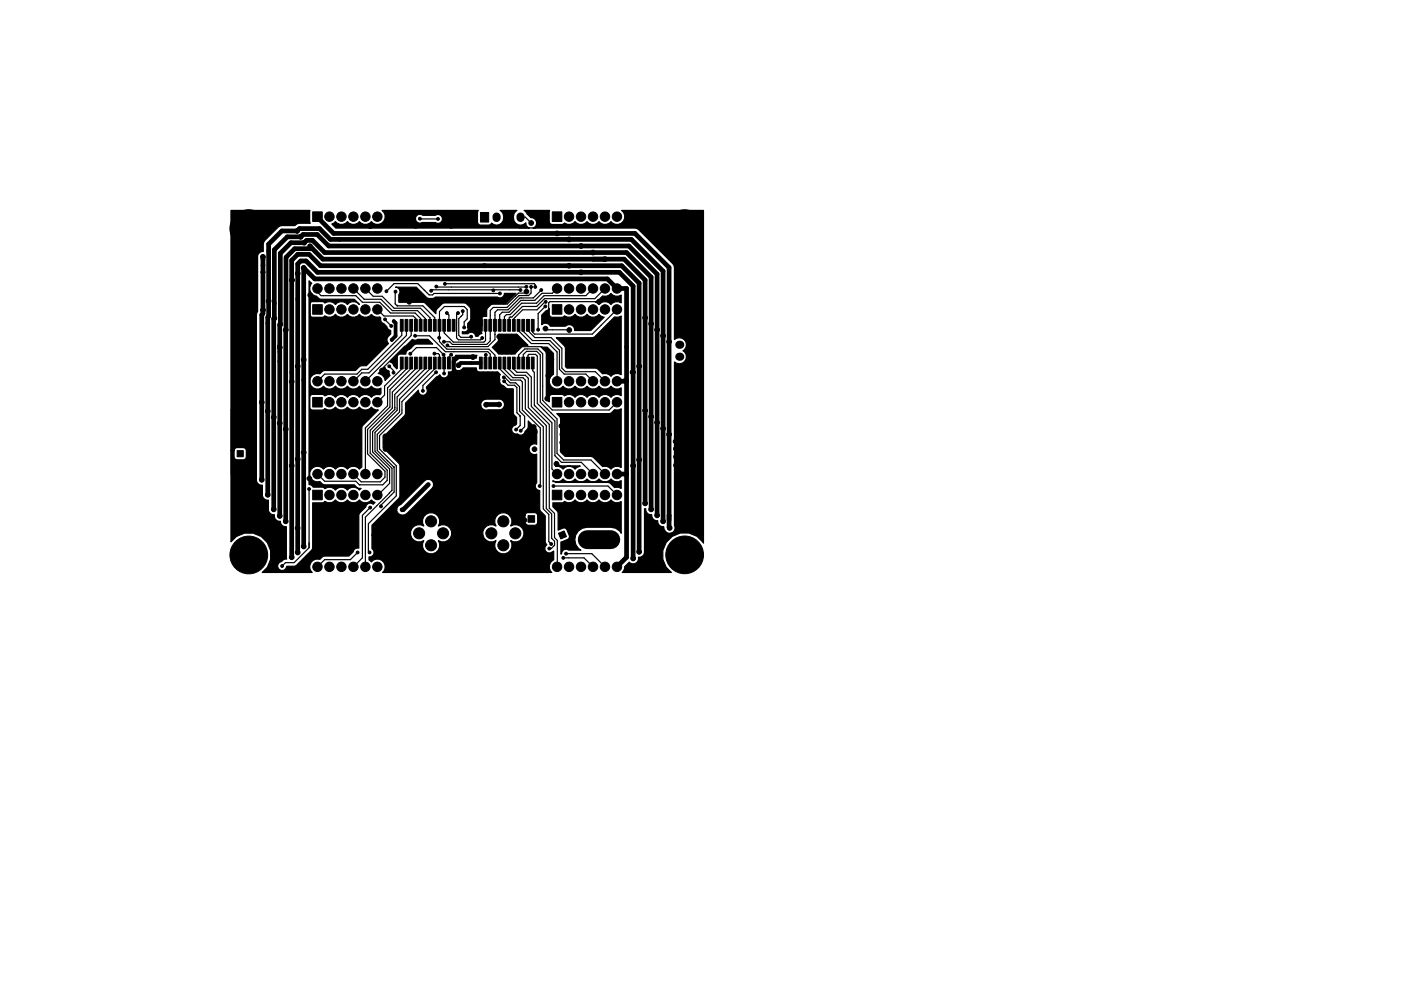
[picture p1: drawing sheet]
<svg xmlns="http://www.w3.org/2000/svg" width="297mm" height="210mm" viewBox="0 0 297 210" stroke-linecap="round" stroke-linejoin="round" font-family="sans-serif">
<g fill="#000" stroke="#000" stroke-width=".21">
<path d="M66.3 45h2v2h-2zM101.9 45.1h1.7v2h-1.7zM117.1 45h2v2h-2zM66.3 64.6h2v2.1h-2zM84.9 75.8h.6v2.5h-.6zM84.9 67.8h.6v2.5h-.6zM85.9 75.8h.6v2.5h-.6zM85.9 67.8h.6v2.5h-.6zM86.9 75.8h.6v2.5h-.6zM86.9 67.8h.6v2.5h-.6zM87.9 75.8h.6v2.5h-.6zM87.9 67.8h.6v2.5h-.6z"/>
<path d="M88.9 75.8h.6v2.5h-.6zM88.9 67.8h.6v2.5h-.6zM89.9 75.8h.6v2.5h-.6zM89.9 67.8h.6v2.5h-.6zM90.9 75.8h.6v2.5h-.6zM90.9 67.8h.6v2.5h-.6zM91.9 75.8h.6v2.5h-.6zM91.9 67.8h.6v2.5h-.6zM92.9 75.8h.6v2.5h-.6zM92.9 67.8h.6v2.5h-.6zM93.9 75.8h.6v2.5h-.6zM93.9 67.8h.6v2.5h-.6z"/>
<path d="M94.9 75.8h.6v2.5h-.6zM94.9 67.8h.6v2.5h-.6zM95.9 75.8h.6v2.5h-.6zM95.9 67.8h.6v2.5h-.6zM101.6 67.8h.6v2.5h-.6zM101.6 75.8h.6v2.5h-.6zM102.6 67.8h.6v2.5h-.6zM102.6 75.8h.6v2.5h-.6zM103.6 67.8h.6v2.5h-.6zM103.6 75.8h.6v2.5h-.6zM104.6 67.8h.6v2.5h-.6zM104.6 75.8h.6v2.5h-.6z"/>
<path d="M105.6 67.8h.6v2.5h-.6zM105.6 75.8h.6v2.5h-.6zM106.6 67.8h.6v2.5h-.6zM106.6 75.8h.6v2.5h-.6zM107.6 67.8h.6v2.5h-.6zM107.6 75.8h.6v2.5h-.6zM108.6 67.8h.6v2.5h-.6zM108.6 75.8h.6v2.5h-.6zM109.6 67.8h.6v2.5h-.6zM109.6 75.8h.6v2.5h-.6zM110.6 67.8h.6v2.5h-.6zM110.6 75.8h.6v2.5h-.6z"/>
<path d="M111.6 67.8h.6v2.5h-.6zM111.6 75.8h.6v2.5h-.6zM112.6 67.8h.6v2.5h-.6zM112.6 75.8h.6v2.5h-.6zM117.1 64.6h2v2.1h-2zM143.2 67.2h1.7v1.7h-1.7zM50.3 95.6h1.3v1.3h-1.3zM66.3 84.3h2v2.1h-2zM117.1 84.3h2v2.1h-2zM66.3 104h2v2h-2zM112 109.4h1.3v1.4h-1.3zM117.1 104h2v2h-2z"/>
<path d="M118.4 113.1l1.2-.5 .5 1.3-1.2 .4z"/>
<circle cx="50" cy="53.8" r=".5"/>
<circle cx="50" cy="58.1" r=".5"/>
<circle cx="50" cy="55.8" r=".5"/>
<circle cx="51.8" cy="55.8" r=".5"/>
<circle cx="52.7" cy="48.5" r="4"/>
<circle cx="52.9" cy="53.8" r=".5"/>
<circle cx="55.8" cy="54.5" r=".5"/>
<circle cx="61.8" cy="59.4" r=".5"/>
<circle cx="63" cy="49" r=".5"/>
<circle cx="63.1" cy="58" r=".5"/>
<circle cx="63.8" cy="50.2" r=".5"/>
<circle cx="64.4" cy="56.8" r=".5"/>
<circle cx="64.5" cy="51.5" r=".5"/>
<circle cx="65.8" cy="52.2" r=".5"/>
<circle cx="69.8" cy="46" r="1"/>
<circle cx="72.4" cy="46" r="1"/>
<circle cx="74.9" cy="46" r="1"/>
<circle cx="77.5" cy="46" r="1"/>
<circle cx="78.5" cy="48" r=".5"/>
<circle cx="80" cy="46" r="1"/>
<circle cx="85.9" cy="45.3" r=".5"/>
<circle cx="88.1" cy="47.9" r=".5"/>
<circle cx="89" cy="46.4" r=".3"/>
<circle cx="92.9" cy="46.5" r=".3"/>
<circle cx="95.7" cy="47.9" r=".5"/>
<circle cx="97.9" cy="45.8" r=".5"/>
<circle cx="112.6" cy="47.3" r=".5"/>
<circle cx="114.2" cy="47.6" r=".5"/>
<circle cx="115.6" cy="46" r=".5"/>
<circle cx="118.1" cy="49.5" r=".5"/>
<circle cx="120.6" cy="46" r="1"/>
<circle cx="120.6" cy="56.4" r=".5"/>
<circle cx="120.6" cy="50.8" r=".5"/>
<circle cx="123.2" cy="46" r="1"/>
<circle cx="123.2" cy="52.2" r=".5"/>
<circle cx="123.2" cy="57.8" r=".5"/>
<circle cx="125.7" cy="46" r="1"/>
<circle cx="125.7" cy="53.6" r=".5"/>
<circle cx="128.3" cy="46" r="1"/>
<circle cx="128.3" cy="55" r=".5"/>
<circle cx="130.8" cy="46" r="1"/>
<circle cx="140.5" cy="51.4" r=".5"/>
<circle cx="142.4" cy="53.8" r=".5"/>
<circle cx="145.1" cy="53.8" r=".5"/>
<circle cx="145.2" cy="48.5" r="4"/>
<circle cx="147.6" cy="56.5" r=".5"/>
<circle cx="147.6" cy="53.8" r=".5"/>
<circle cx="50" cy="78.7" r=".5"/>
<circle cx="55.8" cy="65.8" r=".5"/>
<circle cx="57" cy="63.9" r=".5"/>
<circle cx="58.2" cy="67.6" r=".5"/>
<circle cx="59.3" cy="73.7" r=".5"/>
<circle cx="59.4" cy="68.8" r=".5"/>
<circle cx="60.6" cy="70" r=".5"/>
<circle cx="63.1" cy="77.7" r=".5"/>
<circle cx="64.4" cy="76.3" r=".5"/>
<circle cx="65.8" cy="62.6" r=".5"/>
<circle cx="67.3" cy="61.2" r="1"/>
<circle cx="69.8" cy="61.2" r="1"/>
<circle cx="69.8" cy="65.7" r="1"/>
<circle cx="72.4" cy="65.7" r="1"/>
<circle cx="72.4" cy="61.2" r="1"/>
<circle cx="72.4" cy="74.8" r=".5"/>
<circle cx="74.9" cy="61.2" r="1"/>
<circle cx="74.9" cy="65.7" r="1"/>
<circle cx="77.3" cy="68.4" r=".5"/>
<circle cx="77.5" cy="65.7" r="1"/>
<circle cx="77.5" cy="61.2" r="1"/>
<circle cx="80" cy="61.2" r="1"/>
<circle cx="80" cy="65.7" r="1"/>
<circle cx="81" cy="78.6" r=".5"/>
<circle cx="81.5" cy="70.8" r=".3"/>
<circle cx="81.6" cy="67.8" r=".3"/>
<circle cx="81.9" cy="61.8" r=".3"/>
<circle cx="82.5" cy="77.7" r=".3"/>
<circle cx="83" cy="69.2" r=".3"/>
<circle cx="83.1" cy="72.1" r=".3"/>
<circle cx="83.4" cy="79.1" r=".3"/>
<circle cx="83.5" cy="68.1" r=".3"/>
<circle cx="83.9" cy="61.9" r=".3"/>
<circle cx="86.8" cy="64" r=".5"/>
<circle cx="86.8" cy="73.5" r=".5"/>
<circle cx="87" cy="75.1" r=".3"/>
<circle cx="88" cy="71.2" r=".3"/>
<circle cx="91.4" cy="61.7" r=".3"/>
<circle cx="92.1" cy="75" r=".3"/>
<circle cx="92.5" cy="79" r=".3"/>
<circle cx="92.5" cy="60.8" r=".3"/>
<circle cx="93.1" cy="71.7" r=".3"/>
<circle cx="94" cy="75.3" r=".3"/>
<circle cx="94.1" cy="72.5" r=".3"/>
<circle cx="94.2" cy="79.2" r=".3"/>
<circle cx="94.3" cy="60.2" r=".3"/>
<circle cx="94.7" cy="66.4" r=".3"/>
<circle cx="94.9" cy="73.3" r=".3"/>
<circle cx="95.7" cy="75.3" r=".3"/>
<circle cx="97.1" cy="66.4" r=".3"/>
<circle cx="97.2" cy="77.5" r=".5"/>
<circle cx="98.1" cy="66" r=".3"/>
<circle cx="98.4" cy="69.5" r=".3"/>
<circle cx="99.6" cy="69.4" r=".5"/>
<circle cx="99.9" cy="71.4" r=".3"/>
<circle cx="100.3" cy="75.8" r=".5"/>
<circle cx="102" cy="64.5" r=".5"/>
<circle cx="102.2" cy="71.7" r=".3"/>
<circle cx="103" cy="75.3" r=".3"/>
<circle cx="104.6" cy="61.6" r=".3"/>
<circle cx="105.8" cy="71.4" r=".5"/>
<circle cx="106" cy="62.3" r=".3"/>
<circle cx="110.4" cy="61.5" r=".3"/>
<circle cx="111.6" cy="60.9" r=".3"/>
<circle cx="111.6" cy="61.9" r=".5"/>
<circle cx="112.6" cy="60.9" r=".3"/>
<circle cx="113.5" cy="60.9" r=".3"/>
<circle cx="114.1" cy="69.9" r=".3"/>
<circle cx="114.8" cy="61.5" r=".3"/>
<circle cx="115.6" cy="65" r=".3"/>
<circle cx="115.6" cy="69.7" r=".5"/>
<circle cx="115.7" cy="64" r=".3"/>
<circle cx="116.3" cy="79.7" r=".5"/>
<circle cx="116.9" cy="76.3" r=".5"/>
<circle cx="118.1" cy="61.2" r="1"/>
<circle cx="120.6" cy="65.7" r="1"/>
<circle cx="120.6" cy="61.2" r="1"/>
<circle cx="120.7" cy="70" r=".5"/>
<circle cx="123.2" cy="65.7" r="1"/>
<circle cx="123.2" cy="61.2" r="1"/>
<circle cx="125.7" cy="65.7" r="1"/>
<circle cx="125.7" cy="61.2" r="1"/>
<circle cx="127" cy="64" r=".5"/>
<circle cx="127.8" cy="76" r=".5"/>
<circle cx="128.3" cy="61.2" r="1"/>
<circle cx="128.3" cy="65.7" r="1"/>
<circle cx="130.8" cy="65.7" r="1"/>
<circle cx="130.8" cy="61.2" r="1"/>
<circle cx="134.1" cy="79" r=".5"/>
<circle cx="135.5" cy="77.7" r=".5"/>
<circle cx="136.8" cy="67.4" r=".5"/>
<circle cx="138" cy="68.7" r=".5"/>
<circle cx="139.3" cy="70" r=".5"/>
<circle cx="140.6" cy="71.2" r=".5"/>
<circle cx="141.9" cy="72.5" r=".5"/>
<circle cx="50" cy="85.8" r=".5"/>
<circle cx="50" cy="81.3" r=".5"/>
<circle cx="50" cy="83.6" r=".5"/>
<circle cx="50.9" cy="91.3" r=".65"/>
<circle cx="55.5" cy="85.3" r=".5"/>
<circle cx="56.8" cy="87.2" r=".5"/>
<circle cx="58" cy="88.5" r=".5"/>
<circle cx="59.3" cy="89.8" r=".5"/>
<circle cx="60.6" cy="91.1" r=".5"/>
<circle cx="61.8" cy="81" r=".5"/>
<circle cx="61.8" cy="98.8" r=".5"/>
<circle cx="63.1" cy="97.4" r=".5"/>
<circle cx="64.4" cy="96" r=".5"/>
<circle cx="67.3" cy="80.9" r="1"/>
<circle cx="68.5" cy="83.1" r=".5"/>
<circle cx="68.5" cy="93.4" r=".5"/>
<circle cx="69.8" cy="80.9" r="1"/>
<circle cx="69.8" cy="85.3" r="1"/>
<circle cx="72.4" cy="80.9" r="1"/>
<circle cx="72.4" cy="85.3" r="1"/>
<circle cx="74.9" cy="85.3" r="1"/>
<circle cx="74.9" cy="80.9" r="1"/>
<circle cx="76" cy="92.7" r=".5"/>
<circle cx="76.1" cy="95.6" r=".5"/>
<circle cx="76.1" cy="94.2" r=".5"/>
<circle cx="77.5" cy="80.9" r="1"/>
<circle cx="77.5" cy="85.3" r="1"/>
<circle cx="80" cy="80.9" r="1"/>
<circle cx="80" cy="85.3" r="1"/>
<circle cx="81.7" cy="92.6" r=".5"/>
<circle cx="81.7" cy="95.2" r=".5"/>
<circle cx="81.8" cy="93.9" r=".5"/>
<circle cx="86.6" cy="94.1" r=".5"/>
<circle cx="88.6" cy="90.5" r=".5"/>
<circle cx="89.3" cy="87.2" r=".5"/>
<circle cx="89.7" cy="82.9" r=".3"/>
<circle cx="91.1" cy="93.9" r=".5"/>
<circle cx="93.3" cy="82.5" r=".5"/>
<circle cx="97.9" cy="96.3" r=".5"/>
<circle cx="98.7" cy="86.9" r=".5"/>
<circle cx="101.9" cy="92" r=".5"/>
<circle cx="102.3" cy="80.6" r=".5"/>
<circle cx="103.1" cy="85.9" r=".5"/>
<circle cx="105.8" cy="85.8" r=".5"/>
<circle cx="106.6" cy="94.1" r=".5"/>
<circle cx="106.8" cy="80.1" r=".3"/>
<circle cx="106.9" cy="80.9" r=".3"/>
<circle cx="107.4" cy="84.6" r=".5"/>
<circle cx="107.6" cy="89" r=".5"/>
<circle cx="107.8" cy="95.1" r=".5"/>
<circle cx="109.4" cy="91.1" r=".3"/>
<circle cx="110.4" cy="91.4" r=".3"/>
<circle cx="113.2" cy="90.6" r=".5"/>
<circle cx="113.3" cy="95.3" r=".5"/>
<circle cx="113.4" cy="91.7" r=".5"/>
<circle cx="116" cy="84.6" r=".5"/>
<circle cx="118" cy="98.4" r=".5"/>
<circle cx="118.1" cy="80.9" r="1"/>
<circle cx="119" cy="90.4" r=".5"/>
<circle cx="119.2" cy="93.9" r=".5"/>
<circle cx="119.2" cy="92.2" r=".5"/>
<circle cx="119.3" cy="95.5" r=".5"/>
<circle cx="120.6" cy="85.3" r="1"/>
<circle cx="120.6" cy="80.9" r="1"/>
<circle cx="123.2" cy="85.3" r="1"/>
<circle cx="123.2" cy="80.9" r="1"/>
<circle cx="124.5" cy="94.7" r="1.5"/>
<circle cx="125.7" cy="85.3" r="1"/>
<circle cx="125.7" cy="80.9" r="1"/>
<circle cx="128.3" cy="85.3" r="1"/>
<circle cx="128.3" cy="80.9" r="1"/>
<circle cx="129.5" cy="94.7" r="1.5"/>
<circle cx="130.8" cy="80.9" r="1"/>
<circle cx="130.8" cy="85.3" r="1"/>
<circle cx="134.2" cy="98.8" r=".5"/>
<circle cx="135.5" cy="97.5" r=".5"/>
<circle cx="136.8" cy="87.1" r=".5"/>
<circle cx="138" cy="88.4" r=".5"/>
<circle cx="139.3" cy="89.7" r=".5"/>
<circle cx="140.6" cy="90.9" r=".5"/>
<circle cx="141.9" cy="92.2" r=".5"/>
<circle cx="143.2" cy="93.7" r=".5"/>
<circle cx="143.3" cy="95.2" r=".5"/>
<circle cx="143.3" cy="98.7" r=".5"/>
<circle cx="143.3" cy="96.9" r=".5"/>
<circle cx="146" cy="92.8" r=".5"/>
<circle cx="146.1" cy="86.3" r=".5"/>
<circle cx="50" cy="101.6" r=".5"/>
<circle cx="50" cy="109.5" r=".5"/>
<circle cx="50" cy="103.9" r=".5"/>
<circle cx="50" cy="106.7" r=".5"/>
<circle cx="52.7" cy="117.7" r="4"/>
<circle cx="55.5" cy="101.8" r=".5"/>
<circle cx="56.8" cy="105" r=".5"/>
<circle cx="58" cy="108.1" r=".5"/>
<circle cx="59.3" cy="109.5" r=".5"/>
<circle cx="60.6" cy="110.6" r=".5"/>
<circle cx="61.8" cy="118.2" r=".5"/>
<circle cx="63.1" cy="112" r=".5"/>
<circle cx="63.1" cy="117.2" r=".5"/>
<circle cx="64.4" cy="115.9" r=".5"/>
<circle cx="65.5" cy="103.8" r=".3"/>
<circle cx="65.6" cy="101.5" r=".5"/>
<circle cx="67.3" cy="100.6" r="1"/>
<circle cx="69.8" cy="100.6" r="1"/>
<circle cx="69.8" cy="105" r="1"/>
<circle cx="72.4" cy="105" r="1"/>
<circle cx="72.4" cy="100.6" r="1"/>
<circle cx="74.9" cy="105" r="1"/>
<circle cx="74.9" cy="100.6" r="1"/>
<circle cx="75" cy="109.7" r=".5"/>
<circle cx="75.8" cy="117.2" r=".3"/>
<circle cx="77.5" cy="100.6" r="1"/>
<circle cx="77.5" cy="105" r="1"/>
<circle cx="78.4" cy="117.2" r=".3"/>
<circle cx="78.5" cy="107.7" r=".3"/>
<circle cx="80" cy="100.6" r="1"/>
<circle cx="80" cy="105" r="1"/>
<circle cx="80.8" cy="107.4" r=".3"/>
<circle cx="85.2" cy="108.1" r=".3"/>
<circle cx="88.9" cy="113.2" r="1.17"/>
<circle cx="90.8" cy="102.8" r=".3"/>
<circle cx="91.2" cy="100.3" r=".5"/>
<circle cx="91.4" cy="115.7" r="1.17"/>
<circle cx="91.4" cy="110.6" r="1.17"/>
<circle cx="93.9" cy="113.2" r="1.17"/>
<circle cx="97.3" cy="105.3" r=".5"/>
<circle cx="102.5" cy="103.6" r=".5"/>
<circle cx="104.2" cy="113.2" r="1.17"/>
<circle cx="105.4" cy="105" r=".5"/>
<circle cx="106.7" cy="115.7" r="1.17"/>
<circle cx="106.7" cy="110.6" r="1.17"/>
<circle cx="109.3" cy="113.2" r="1.17"/>
<circle cx="111.2" cy="110.4" r=".5"/>
<circle cx="112.6" cy="117.7" r=".7"/>
<circle cx="114.4" cy="103.1" r=".3"/>
<circle cx="114.6" cy="115.4" r=".65"/>
<circle cx="116.5" cy="116.4" r=".3"/>
<circle cx="116.9" cy="115.4" r=".3"/>
<circle cx="117.3" cy="103.1" r=".3"/>
<circle cx="118.1" cy="100.6" r="1"/>
<circle cx="119.4" cy="118.4" r=".3"/>
<circle cx="119.6" cy="109.7" r=".5"/>
<circle cx="120" cy="117.5" r=".3"/>
<circle cx="120.4" cy="115.8" r=".5"/>
<circle cx="120.6" cy="105" r="1"/>
<circle cx="120.6" cy="100.6" r="1"/>
<circle cx="123.2" cy="100.6" r="1"/>
<circle cx="123.2" cy="105" r="1"/>
<circle cx="124.5" cy="114.5" r="1.5"/>
<circle cx="125.7" cy="100.6" r="1"/>
<circle cx="125.7" cy="105" r="1"/>
<circle cx="128.3" cy="105" r="1"/>
<circle cx="128.3" cy="100.6" r="1"/>
<circle cx="129.5" cy="114.5" r="1.5"/>
<circle cx="130.4" cy="102.7" r=".5"/>
<circle cx="130.8" cy="105" r="1"/>
<circle cx="130.8" cy="100.6" r="1"/>
<circle cx="134.2" cy="118.5" r=".5"/>
<circle cx="135.5" cy="117.1" r=".5"/>
<circle cx="136.8" cy="106.8" r=".5"/>
<circle cx="138" cy="108.1" r=".5"/>
<circle cx="139.3" cy="109.3" r=".5"/>
<circle cx="140.6" cy="110.6" r=".5"/>
<circle cx="142" cy="112" r=".5"/>
<circle cx="145.2" cy="117.7" r="4"/>
<circle cx="59.8" cy="120.1" r=".3"/>
<circle cx="63.3" cy="121" r=".5"/>
<circle cx="67.3" cy="120.3" r="1"/>
<circle cx="69.8" cy="120.3" r="1"/>
<circle cx="72.4" cy="120.3" r="1"/>
<circle cx="74.9" cy="120.3" r="1"/>
<circle cx="77.5" cy="120.3" r="1"/>
<circle cx="80" cy="120.3" r="1"/>
<circle cx="118.1" cy="120.3" r="1"/>
<circle cx="120.6" cy="120.3" r="1"/>
<circle cx="123.2" cy="120.3" r="1"/>
<circle cx="125.7" cy="120.3" r="1"/>
<circle cx="128.3" cy="120.3" r="1"/>
<circle cx="130.8" cy="120.3" r="1"/>
</g>
<g fill="#000">
<circle cx="61.8" cy="59.4" r=".5"/>
<circle cx="144" cy="78.2" r=".86"/>
<circle cx="144" cy="70.6" r=".86"/>
<circle cx="144" cy="73.1" r=".86"/>
<circle cx="144" cy="75.7" r=".86"/>
<circle cx="146.6" cy="70.6" r=".86"/>
<circle cx="146.6" cy="73.1" r=".86"/>
<circle cx="146.6" cy="68.1" r=".86"/>
<circle cx="146.6" cy="75.7" r=".86"/>
<circle cx="146.6" cy="78.2" r=".86"/>
</g>
<path d="M105.3 45.9v.3M107.8 45.9v.3M110.4 45.9v.3" fill="none" stroke="#000" stroke-width="1.7"/>
<g fill="none" stroke="#000" stroke-width=".25">
<path d="M50 53.8v2M51.8 55.8l-1.8 1.8v.5M89 46.4l3.9 .1M110.4 46.1h1l1.2 1.2M114.2 47.6l-.7 .8h-3.4l-2.3-2.3-2 2-17.7-.2M140.5 51.4l1.9 2v.4M143.1 46.4l2.1 2.1M145.1 53.8h2.5M65.8 62.6v6.5l4.3 4.4h2.3M67.3 61.2v.8l.8 .7h7.3l1.4 1.4h3.7l2.3 2.3h5.2l1.2 1.2v1.4M68.7 74.8l-3 3M74.9 61.2l2.3 2.3h3.6l2.4 2.4h5.3l1.7 1.7v1.4"/>
<path d="M77.5 61.2l1.6 1.7h1.9l2.6 2.5h5.5l2.1 2v1.6M80 65.7l1.4 1.4h6.2l.6 .5v1.4M81.5 70.8h-1.8l-2.4-2.4-4.9 5v1.4h-3.9l-2.8 2.9v12.8l2.8 2.9-2.9 2.9v5.2M81.6 67.8l1.4 1.4M81.9 61.8l1.7-1.6h5l2.4 2.4h.7l.3-.3h14M82.5 77.7l.9 .9v.5M83.9 61.9l-.1 2.6 .4 .4v-.1l.1 .1h5.4l2.5 2.5v1.6M85.2 69v2.2l-7.2 7.2h-1.3l-1 1h-6.9l-1.5 1.5M85.2 77v1.3l-3.7 3.6v1.9l-1.5 1.5M86.2 69v2.2l-8 7.9h-1.5l-1.8 1.8M86.2 77v1.3l-4 4v3.8l-4.7 4.7v9.8M86.8 64h14.7l.5 .5"/>
<path d="M86.8 73.5h-1l-4.8 4.8v.3M87 75.1l1.3-1.3h4.3l1.6 1.6v1.6M87.2 69v2.2l-9.7 9.7M87.2 77v1.2l-4.5 4.5v3.7l-4.8 4.7v5.2l3.7 3.7v1.3l-1 .9h-4l-1.7-1.6M88 71.2h3.1l3.3 3.4h9l.5 .5v1.9M88.2 77v1.2l-5 5v3.4l-4.7 4.7v4.8l3.6 3.6v2.2l-.9 1h-5l-.8-.8h-6.6l-1.5-1.5M89.2 77v1.2l-5.5 5.5v3.2l-4.7 4.7v4.3l3.6 3.6v3.1l-2.6 2.4M90.2 77v1.2l-6 6v2.8l-4.7 4.7v4l3.6 3.7v4.6l-5.6 5.7v10.6M91.2 77v1.2l-6.5 6.5v2.7l-4.7 4.7v3.5l3.6 3.5v5.3l-2.8 2.8v.2M92.1 75h.8l.3 .3v1.7M92.2 77v1.3l-7 6.9v2.5l-4.7 4.7v2.9l3.5 3.5v6.4l-5.9 5.9v5.9l.3 .2M92.5 79l-2.8 2.8v1.1"/>
<path d="M92.5 60.8l19.1 .1M93.2 71.5h.1M93.2 71.6l-.1 .1M93.6 72.9h.1M94.1 75.3h-.1M94.1 76.9l.1 .1M94.2 77v2.2M94.2 69v1.6l1.9 2h6.5l.3-.4v-3.2M94.4 60.2h18.9l.2 .2v.5M94.4 60.2h-.1M94.7 66.4l.5 .5v2.1M95.7 75.3l-.5 .4v1.3"/>
<path d="M96.2 76v2.1l2.5 2.5h4.7l4 4M96.8 70.4h.1M97.1 66.4l-.3 .3v5l.4 .4h4.7l.3-.4M98.1 66v.8l-.8 .8v3.5l.4 .5h2.1l.1-.2M98.4 69.5v-1.2l.7-.7v-1.9l-.7-.7h-4.2l-1 1.1v6.4l1.6 1.6h8.9l1.2 1.2v1.7M102 64.5h-.1M103 75.3l-.1 1.7M104.6 61.5v.1M104.9 71h.1M105.8 71.4l2.2 2.2h6.8l1.6 1.6v4.3l-.1 .2v3l-.3 .3v1.6M105.9 77v1.3l2.4 2.3h2.1l.3 .4v6l3.9 3.8v12.2l-.2 .1M106.9 77v1.4l1.8 1.7h2.2l.5 .5v6.1l3.8 3.8v17.5l1.2 1.1v5.8l.5 .5"/>
<path d="M107.9 77v1.3l1.3 1.3h2.2l.6 .7v6.2l3.8 3.8v17.6l1.2 1.1v5.2l.6 .6v.9l-.7 .7h-.4M108.9 77v1.3l.7 .7h2l1 1v6.2l3.9 3.8v17.8l1.1 1.1v5.2l.6 .6-.1 5.6M109.3 62.8h.1M109.9 77v-1.7l1.4-1.3h2.7l1.1 1.1v9.9l2 2h12.1l1.6-1.7M109.9 69v1.2l2.7 2.7h3.7l1.8 1.8v6.2M110.4 61.5h-18.8l-.2 .2M110.9 77v-1.8l.7-.7h2.2l.8 .8v10l3.5 3.6v7.3l1.4 1.4h5.8l3 3M110.9 69v1.3l2 2h3.7l2 2v4.1l1 1h4.6l1.5 1.5M111.6 61.9l-.3 .3h-1.4l-2.3 2.3h-5.6M111.9 77v-1.6l.2-.2h1.4l.4 .4v10l3.8 3.7v7.4l1.3 1.4h4.2l2.5 2.5M111.9 69v1.2l1.5 1.4h3.4l2.3 2.3v4.2l.8 .8h6.3l2.1 2M112.6 60.9v1.3l-.5 .5h-2.1l-2.5 2.5h-2.9l-.7 .7v6.4l-.7 .8h-7.3l-.5-.6h-1.3"/>
<path d="M112.9 77v1.6l.4 .4v7l3.7 3.7v9.8l1.1 1.1M114.8 61.5l-1.7 1.7h-2.9l-2.5 2.5h-2.2l-.6 .6v5.8l-1.4 1.4h-8.4l-.2-.2M115.6 65l-1.5 1.5v3.4M115.6 69.7l.3 .3h4.8M115.7 64l-1.8 1.7h-3.1l-1.9 1.9v1.4M116.9 76.3l-.5 .2M118.1 61.2l-1 1h-2.2l-1.5 1.5h-3l-2.5 2.5h-1.4l-.6 .6v2.2M125.7 61.2l-1.5 1.5h-8.8l-1.6 1.6h-3.2l-2.4 2.5h-.8l-.5 .4v1.8M127 64h-10.4l-.3 .3v3.5l1 1h4.6l.8 .8M127.8 75.9v.1M128.3 61.2l-2.2 2.2h-10.7l-1.6 1.6h-3l-2.3 2.3h-.4l-.2 .2v1.5M130.8 65.7l-5.2 5.2h-12.3l-.4-.4v-1.5"/>
<path d="M50 81.3v2.3M50.9 91.3v-4.6l-.9-.9-1 1.1v13.7l1 1M65.7 82.5l.5 .6h2.3M83.7 86.5h.1M91.1 93.9h-4.4l-.1 .2M91.1 93.9l.1 .2v6.2l5 5h1.1l.3 .2h3l1.9-1.9h1.5l1.4 1.4M95 82.9h-1.3l-.4-.4-2.2 2.3v9.1M106.8 80.1h.2l1.2 1.1h1.1l.9 .9v5.1l1 1.1v2.3l-.8 .8M106.9 80.9l.8 .8h1.4l.5 .5v5.4l.7 .7v2l-.9 .8M107.4 84.6l.2 .1v4.3l-1 1v4.1M107.4 84.6v.1M113.3 95.3h.1"/>
<path d="M113.4 91.7v1.7M119.2 92.2v1.7M143.3 98.7v14.1l-.3 .4h-.8l-2.9 2.9v4.7M50 103.9v2.8M65.5 103.8v12.4l-3.1 3.2h-1.9l-.7 .7M75.8 117.2l-1.5 1.5h-5.5l-1.5 1.6v-.5M78.5 107.7l-1.7 1.6v9.1l-1.9 1.9M117.3 103.1h11.6l1.9 1.9M119.4 118.4h4.4l1.9 1.9M119.6 109.7l1.9 1.9v3.1l-1.1 1.1M120 117.5h5.5l2.8 2.8"/>
</g>
<g fill="none" stroke="#000" stroke-width="1">
<path d="M52.7 48.5l-2.7 2.7v27.5M55.7 54.5h.1M55.7 57.7h.1M55.8 54.5v12l-.3 .3v35M60.6 54.6v56M61.8 59.4h.1M65.7 52.3l2.8 2.7h63.8l4.5 4.4v47.4M66.2 52.8h-3.7l-1.8 1.7M67.3 46l3.4 3.5h63.9l7.3 7.3v55.1l.1 .1M59.3 73.7h.1M64.4 76.4v-19.6l2.3 2.4h62.1l2 2h2v57l-2 2.1M64.4 76.5v39.4"/>
<path d="M134.1 79h.1M61.8 81h.1M105.8 85.8l-2.7 .1M130.8 80.9h2M132.8 80.8h-.3l.1 .1M56.8 105h.1M56.8 105v-37.7l.2-.2v-15.3l2.8-2.8h3.2l.5-.5h4.2l2.3 2.3h63.9l6.7 6.7v53.1M58 108.1l.2-55.1 2.7-2.8h2.8l.6-.5h3l2.4 2.5h63.6l6 6v51.1M63.1 117.2v-61.2l.7-.6h1.1l2.4 2.4h64l2.9 2.9v57.8M90.8 102.8l-5.3 5.3h-.3M130.8 100.6h2l-.1 .1h.1M135.5 117.1v-57l-3.7-3.7h-63.9l-2.4-2.4h-2.4l-1.3 1.3v62.9"/>
<path d="M138 108.1v-49.3l-5.2-5.2h-64l-2.5-2.6h-1.3l-.5 .5h-2.8l-2.3 2.2-.1 55.8"/>
</g>
<g fill="none" stroke="#000" stroke-width=".8">
<path d="M60.7 54.5l-.1 .1M65.7 52.2v.1M66.2 52.7l.7 .7M85.9 45.3l2.2 2.3v.3l-9.6 .1M97.9 45.8l-2.1 2.1h-.1M115.6 46l-1.4 1.3v.3M83.5 68.1l.4 .4v2.8l-.8 .8M100.3 75.8h-3.2l-.9 .9v3.2l.6 .5M101.9 77h-4.2l-.5 .5M102 64.5l-.1 4.5-.3 .4h-2M76 92.7l.1 1.5M81.7 92.6l.1 1.3 .2 .2h4.6"/>
<path d="M88.6 90.5l2.5 2.5v.9M91.1 86h-.6l-1.2 1.2M98.7 86.9l3.2 3.1v2.3l-4 4M101.9 92l1.9 1.9h2.8M113.2 90.6v.8M143.2 93.7l.1 1.5M143.3 96.9v1.8M55.5 101.8h.1M63.1 112h.1M75 109.7h-.5l-11.2 11.3M111.2 110.4l-5.4-5.4h-.4v.4l9.9 10"/>
</g>
<path d="M124.5 114.5h5" fill="none" stroke="#000" stroke-width="4"/>
<g fill="#000" stroke="#000" stroke-width=".25">
<path d="M49 44.6h16.7l-.1 2.4 .2 .4h-2.3h-.4l-.6 .5h-3.2l-3.4 3.5-.1 2a1.12 1.12 0 0 0-1.2 1.3v11.4l-.2 .7v34.8a1.14 1.14 0 0 0 1.2 1.3v1.8a1.14 1.14 0 0 0 1.3 1.4v2a1.1 1.1 0 0 0 1.3 1.1 1.15 1.15 0 0 0 1.2 1.4 1.1 1.1 0 0 0 1.3 1.1l.1 6.9-.6 .1-.5 .5a.97 .97 0 0 0-.8 1 .97 .97 0 0 0 1 .9 .97 .97 0 0 0 .9-1h1.6l.5-.2 3.3-3.4 .1-9.8h2l.6-.3a1.6 1.6 0 0 0 2.2-.3 1.6 1.6 0 0 0 2.6 0 1.6 1.6 0 0 0 2.5 0 1.6 1.6 0 0 0 2.5 0l.8 .5-.4 .4a.93 .93 0 0 0-.9-.2 .93 .93 0 0 0-.6 .8l-1.3 1.2-.2 .5v7a.93 .93 0 0 0-1.2 .8l-.9 .9h-5.2l-.5 .2-.5 .5a1.63 1.63 0 0 0-1.9 .7 1.63 1.63 0 0 0 .3 2.1h-10.6a4.7 4.7 0 0 0 .5-7.1 4.7 4.7 0 0 0-7.1 .6v-19.4h.6v1.3a.65 .65 0 0 0 .7 .7h1.3a.65 .65 0 0 0 .6-.7v-1.3a.65 .65 0 0 0-.6-.6h-1.3a.65 .65 0 0 0-.7 .6h-.6zM65.5 59.6l.6 .5a1.62 1.62 0 0 0-.4 1.7 1.62 1.62 0 0 0 1.4 1l.4 .5 .6 .2h7l1.1 1.1a1.6 1.6 0 0 0-2.5 0 1.6 1.6 0 0 0-2.6 0 1.6 1.6 0 0 0-2.2-.3l-.6-.3h-2a.65 .65 0 0 0-.7 .6v2.1a.65 .65 0 0 0 .7 .6h2l.6-.3a1.6 1.6 0 0 0 2.2-.3 1.6 1.6 0 0 0 2.6 0 1.6 1.6 0 0 0 2.5 0 1.6 1.6 0 0 0 2.5 0 1.53 1.53 0 0 0 1.8 .5l.2 .3a.91 .91 0 0 0 .7 1.2l.6 .6a.91 .91 0 0 0 .8 .8v.8a1.29 1.29 0 0 0-.5 1.9l-4.6 4.8h-1.3l-1 1h-6.6l-.5 .2-.5 .5a1.65 1.65 0 0 0-2.1 2.1 1.65 1.65 0 0 0 2.9 .5 1.6 1.6 0 0 0 2.5 0 1.6 1.6 0 0 0 2.6 0 1.6 1.6 0 0 0 2.5 0 1.6 1.6 0 0 0 2.5 0 1.56 1.56 0 0 0 2.1 .4v1.2l-.3 .3a1.53 1.53 0 0 0-1.8 .5 1.6 1.6 0 0 0-2.5 0 1.6 1.6 0 0 0-2.5 0 1.6 1.6 0 0 0-2.6 0 1.6 1.6 0 0 0-2.2-.3l-.6-.3h-2a.65 .65 0 0 0-.7 .6v2.1a.65 .65 0 0 0 .7 .6h2l.6-.3a1.6 1.6 0 0 0 2.2-.3 1.6 1.6 0 0 0 2.6 0 1.6 1.6 0 0 0 2.5 0 1.6 1.6 0 0 0 2.5 0l.4 .3 .6 .3h.5l-3.4 3.5-.1 8.6-.5 .4a1.6 1.6 0 0 0-2.5 0 1.6 1.6 0 0 0-2.6 0 1.6 1.6 0 0 0-2.5 0 1.65 1.65 0 0 0-2.9 .6 1.65 1.65 0 0 0 2.1 2l.5 .5 .5 .3h6.3l.8 .7h.7l-.4 .4a1.6 1.6 0 0 0-2.5 0 1.6 1.6 0 0 0-2.6 0 1.6 1.6 0 0 0-2.2-.3l-.6-.3h-1.9a.85 .85 0 0 0-.9-.6zM70.4 47.5l.7-.5a1.6 1.6 0 0 0 2.6 0 1.6 1.6 0 0 0 2.5 0 1.6 1.6 0 0 0 2.5 0 1.61 1.61 0 0 0 2.8-.4h6.6a.94 .94 0 0 0 1.4 .6h2.8a.95 .95 0 0 0 1.3-.1 .95 .95 0 0 0 0-1.3 .95 .95 0 0 0-1.3-.1h-2.7a.94 .94 0 0 0-1.1-.1 .94 .94 0 0 0-.4 1h-6.6a1.56 1.56 0 0 0-.5-2h20.4l-.2 .5v2a.65 .65 0 0 0 .7 .7h1.7l.5-.2 .1-.3a1.53 1.53 0 0 0 1.8 .3 1.53 1.53 0 0 0 .8-1.7l-.1-.6-.7-.7h3.6a1.62 1.62 0 0 0-.5 2.4 1.62 1.62 0 0 0 2.4 .3 1.05 1.05 0 0 0 .8 1.1h-41.1zM111.1 44.6h5.4l-.1 2.4a.65 .65 0 0 0 .7 .6h2l.6-.3a1.6 1.6 0 0 0 2.2-.3 1.6 1.6 0 0 0 2.6 0 1.6 1.6 0 0 0 2.5 0 1.6 1.6 0 0 0 2.5 0 1.65 1.65 0 0 0 2.5 .1 1.65 1.65 0 0 0-.2-2.5h17.4v70.6a4.7 4.7 0 0 0-7.2-1 4.7 4.7 0 0 0 .3 7.3h-10.4l.3-.3 .2-1 1-.9a1.15 1.15 0 0 0 1.4 .2 1.15 1.15 0 0 0 .6-1.3 1.14 1.14 0 0 0 1.2-1.3v-9h.3a1.12 1.12 0 0 0 1.3 1.3 1.12 1.12 0 0 0 1.3 1.3 1.12 1.12 0 0 0 1.2 1.2 1.23 1.23 0 0 0 1 1.3 1.23 1.23 0 0 0 1.4-.8l-.1-.7v-34.7a1.5 1.5 0 0 0 2.2-.2 1.5 1.5 0 0 0-.4-2.2 1.5 1.5 0 0 0 .4-2.2 1.5 1.5 0 0 0-2.2-.2l-.1-15.7-7.5-7.6-.8-.3h-21.6a1.13 1.13 0 0 0 .8-1.3 1.13 1.13 0 0 0-1.2-.9zM81.6 77.8a1.35 1.35 0 0 0 .9 1v.4l.2 .5-1.1 1a1.56 1.56 0 0 0-1.4-1.4zM82.7 76.8l4.7-4.8a.91 .91 0 0 0 1.2 0h2.1l1 1-3.7 .1-1.1 1a.91 .91 0 0 0-.8 1h-1.2a.65 .65 0 0 0-.7 .7v2.3l-.1 .2-.6-.7a.91 .91 0 0 0-.8-.8zM83.9 60.9h4.4l1.6 1.7a1.64 1.64 0 0 0 2.4 .4h13.1a.93 .93 0 0 0 1 .1 .93 .93 0 0 0 .5-.9h2.5l-2.2 2.3h-2.6a1.91 1.91 0 0 0-1.4 1.4v1.2h-.6a.65 .65 0 0 0-.6 .7v2.5l.2 .5-.5 .1-.3 .4h-.6a.93 .93 0 0 0-.6-.8 .93 .93 0 0 0-1 .3h-1.2v-.5a.94 .94 0 0 0 1.2-.2 .94 .94 0 0 0 0-1.2v-.3l.6-.7v-2.2a1.92 1.92 0 0 0-1.4-1.4h-4.5l-1.3 1.2-.1 .3-.1 .8-2.4-2.4-5.4-.1v-1.6a.92 .92 0 0 0 .1-1 .92 .92 0 0 0-.8-.6zM88.7 82.8a.95 .95 0 0 0 1.2 1.1 .95 .95 0 0 0 .5-1.5v-.3l2.2-2.2 .7-.4a.94 .94 0 0 0 1.2 .6 .94 .94 0 0 0 .5-1.2 .84 .84 0 0 0 .9-.2 .84 .84 0 0 0 .2-.9 1.13 1.13 0 0 0 1 .8 1.13 1.13 0 0 0 1.1-.5h2.8v.2a.65 .65 0 0 0 .6 .6h3.8l.7 .6a.9 .9 0 0 0-.1 1.1 .92 .92 0 0 0 .7 1.2l.7 .6 1.4 .1v5.1l.2 .5 .5 .5v1.4l-.2 .2a.94 .94 0 0 0-.8 1.2 .94 .94 0 0 0 1.2 .6 .93 .93 0 0 0 1 .3 .93 .93 0 0 0 .6-.8l.6-.7 .1-1.5 1.8 1.8v3.2a1.14 1.14 0 0 0-1.6 1 1.14 1.14 0 0 0 1.6 1v6.1a.93 .93 0 0 0-.3 1.1 .93 .93 0 0 0 .9 .6v3.9l.3 .5 .9 1v5.4l.3 .7a.98 .98 0 0 0-.2 1.4 .98 .98 0 0 0 1.5 .1l.2-.2v1.9a1.6 1.6 0 0 0-.4 2.7h-35.9a1.64 1.64 0 0 0 0-2.5 1.64 1.64 0 0 0-2.4 .2l-.5-.4v-.6a.94 .94 0 0 0 1.1-.7 .94 .94 0 0 0-.4-1.1v-2.9h8.1a1.84 1.84 0 0 0 2.9 1.2 1.84 1.84 0 0 0 1.5 2.8 1.84 1.84 0 0 0 1.5-2.8 1.84 1.84 0 0 0 2.8-1.2h6.7a1.84 1.84 0 0 0 2.8 1.2 1.84 1.84 0 0 0 1.5 2.8 1.84 1.84 0 0 0 1.6-2.8 1.84 1.84 0 0 0 2.8-1.5 1.84 1.84 0 0 0-2.8-1.6 1.74 1.74 0 0 0-.2-2.2h3.2v1.4a.65 .65 0 0 0 .7 .6h1.3a.65 .65 0 0 0 .7-.6v-1.4a.65 .65 0 0 0-.7-.6h-1.3a.65 .65 0 0 0-.7 .6h-3.2a1.82 1.82 0 0 0-2.5-.3 1.82 1.82 0 0 0-.4 2.5 1.84 1.84 0 0 0-2.1 0 1.84 1.84 0 0 0-.7 1.9h-6.7a1.84 1.84 0 0 0-.7-1.9 1.84 1.84 0 0 0-2.1 0 1.84 1.84 0 0 0-1.5-2.8 1.84 1.84 0 0 0-1.5 2.8 1.84 1.84 0 0 0-2.1 0 1.84 1.84 0 0 0-.8 1.9h-8.1v-2.1l3.3-3.3h1.9a1.27 1.27 0 0 0 .8 1.1 1.27 1.27 0 0 0 1.4-.2l5.3-5.4a1.14 1.14 0 0 0 0-1.6 1.14 1.14 0 0 0-1.6 0l-5.1 5.1a1.08 1.08 0 0 0-.8 1h-1.9l2.5-2.6 .1-6.7-.2-.5-3.4-3.3v-2.3l4.6-4.5 .2-.5v-1.6h15.9a1.13 1.13 0 0 0 1.5 .9h2.4a1.15 1.15 0 0 0 1.2-1.3 1.15 1.15 0 0 0-1.4-1l-2.9 .1a1.27 1.27 0 0 0-.8 1.3h-15.9v-.6zM96.6 75.4h4.5l-.1 .6-3.7 .1-.7 .4-.5 .6v-1l.3-.3zM105.7 70.9h3.9l2.4 2.4h-.7l-.6 .2-1.5 1.6h-3.5l-1.3-1.4 1.2-1.4zM111.3 61.7l.5 .2h-.6zM115.8 65.9l.3-.1 .3-.3v1.2a.65 .65 0 0 0 .7 .6h2l.6-.3a1.6 1.6 0 0 0 2.2-.3 1.6 1.6 0 0 0 2.6 0 1.6 1.6 0 0 0 2.5 0l.3 .3 .8 .3-2.8 2.8h-3.5a1.13 1.13 0 0 0-.6-1.1 1.13 1.13 0 0 0-1.3 .2h-3.2a1.11 1.11 0 0 0-1.8-.3v-2.1z"/>
<path d="M114.7 73.7h1.3l1.4 1.3v4.4a1.65 1.65 0 0 0-.6 2.5 1.65 1.65 0 0 0 2.6 0 1.6 1.6 0 0 0 2.5 0 1.6 1.6 0 0 0 2.6 0 1.6 1.6 0 0 0 2.5 0 1.6 1.6 0 0 0 2.5 0 1.61 1.61 0 0 0 2.2 .4v1.6a1.61 1.61 0 0 0-2.2 .4 1.6 1.6 0 0 0-2.5 0 1.6 1.6 0 0 0-2.5 0 1.6 1.6 0 0 0-2.6 0 1.6 1.6 0 0 0-2.2-.3l-.6-.3h-2a.65 .65 0 0 0-.7 .6v1l-.6-.7v-9.5l-.2-.6zM126.3 64.1l.3-.2 1.2-1.1a1.53 1.53 0 0 0 1.7-.5 1.61 1.61 0 0 0 2.2 .3v1.7a1.61 1.61 0 0 0-2.2 .3 1.6 1.6 0 0 0-2.5 0zM117.9 71.6h8l4.4-4.4 .8 .1 .6-.2v12.4a1.61 1.61 0 0 0-2.2 .4 1.53 1.53 0 0 0-1.7-.6l-1-1-.6-.2h-6l-.3-.3-.1-4.2zM117.8 97.9l1 .9 4.2 .1-.7 .3-.4 .3a1.6 1.6 0 0 0-2.5 0 1.59 1.59 0 0 0-1.6-.6zM118 87.7h11.2l.5-.2 .6-.6 .8 .1 .6-.3v12.5a1.61 1.61 0 0 0-2.2 .3 1.53 1.53 0 0 0-1.7-.5l-2.2-2.1-5.8-.1-.9-.9v-7l-.3-.6zM117.2 106.7h1.9l.6-.3a1.6 1.6 0 0 0 2.2-.3 1.6 1.6 0 0 0 2.6 0 1.6 1.6 0 0 0 2.5 0 1.6 1.6 0 0 0 2.5 0 1.61 1.61 0 0 0 2.2 .3v6.7l-.3-.5-.9-.5-1-.2h-5a2.6 2.6 0 0 0-2.5 1.9 2.6 2.6 0 0 0 1.2 2.9h-2.6a.93 .93 0 0 0-1-.1 .93 .93 0 0 0-.5 .9l-.2 .1v-2.6l1.4-.6a.65 .65 0 0 0 .4-.8l-.5-1.2a.65 .65 0 0 0-.8-.3l-1.1 .4v-3.6l-.2-.5-.9-.9zM117.2 102a1.61 1.61 0 0 0 2.2-.4 1.6 1.6 0 0 0 2.5 0 1.6 1.6 0 0 0 2.6 0 1.6 1.6 0 0 0 2.5 0 1.6 1.6 0 0 0 2.5 0 1.61 1.61 0 0 0 2.2 .4v1.6l-.6-.2-.8 .1-.9-.9-.5-.2h-11l-.7-.2z"/>
</g>
</svg>
